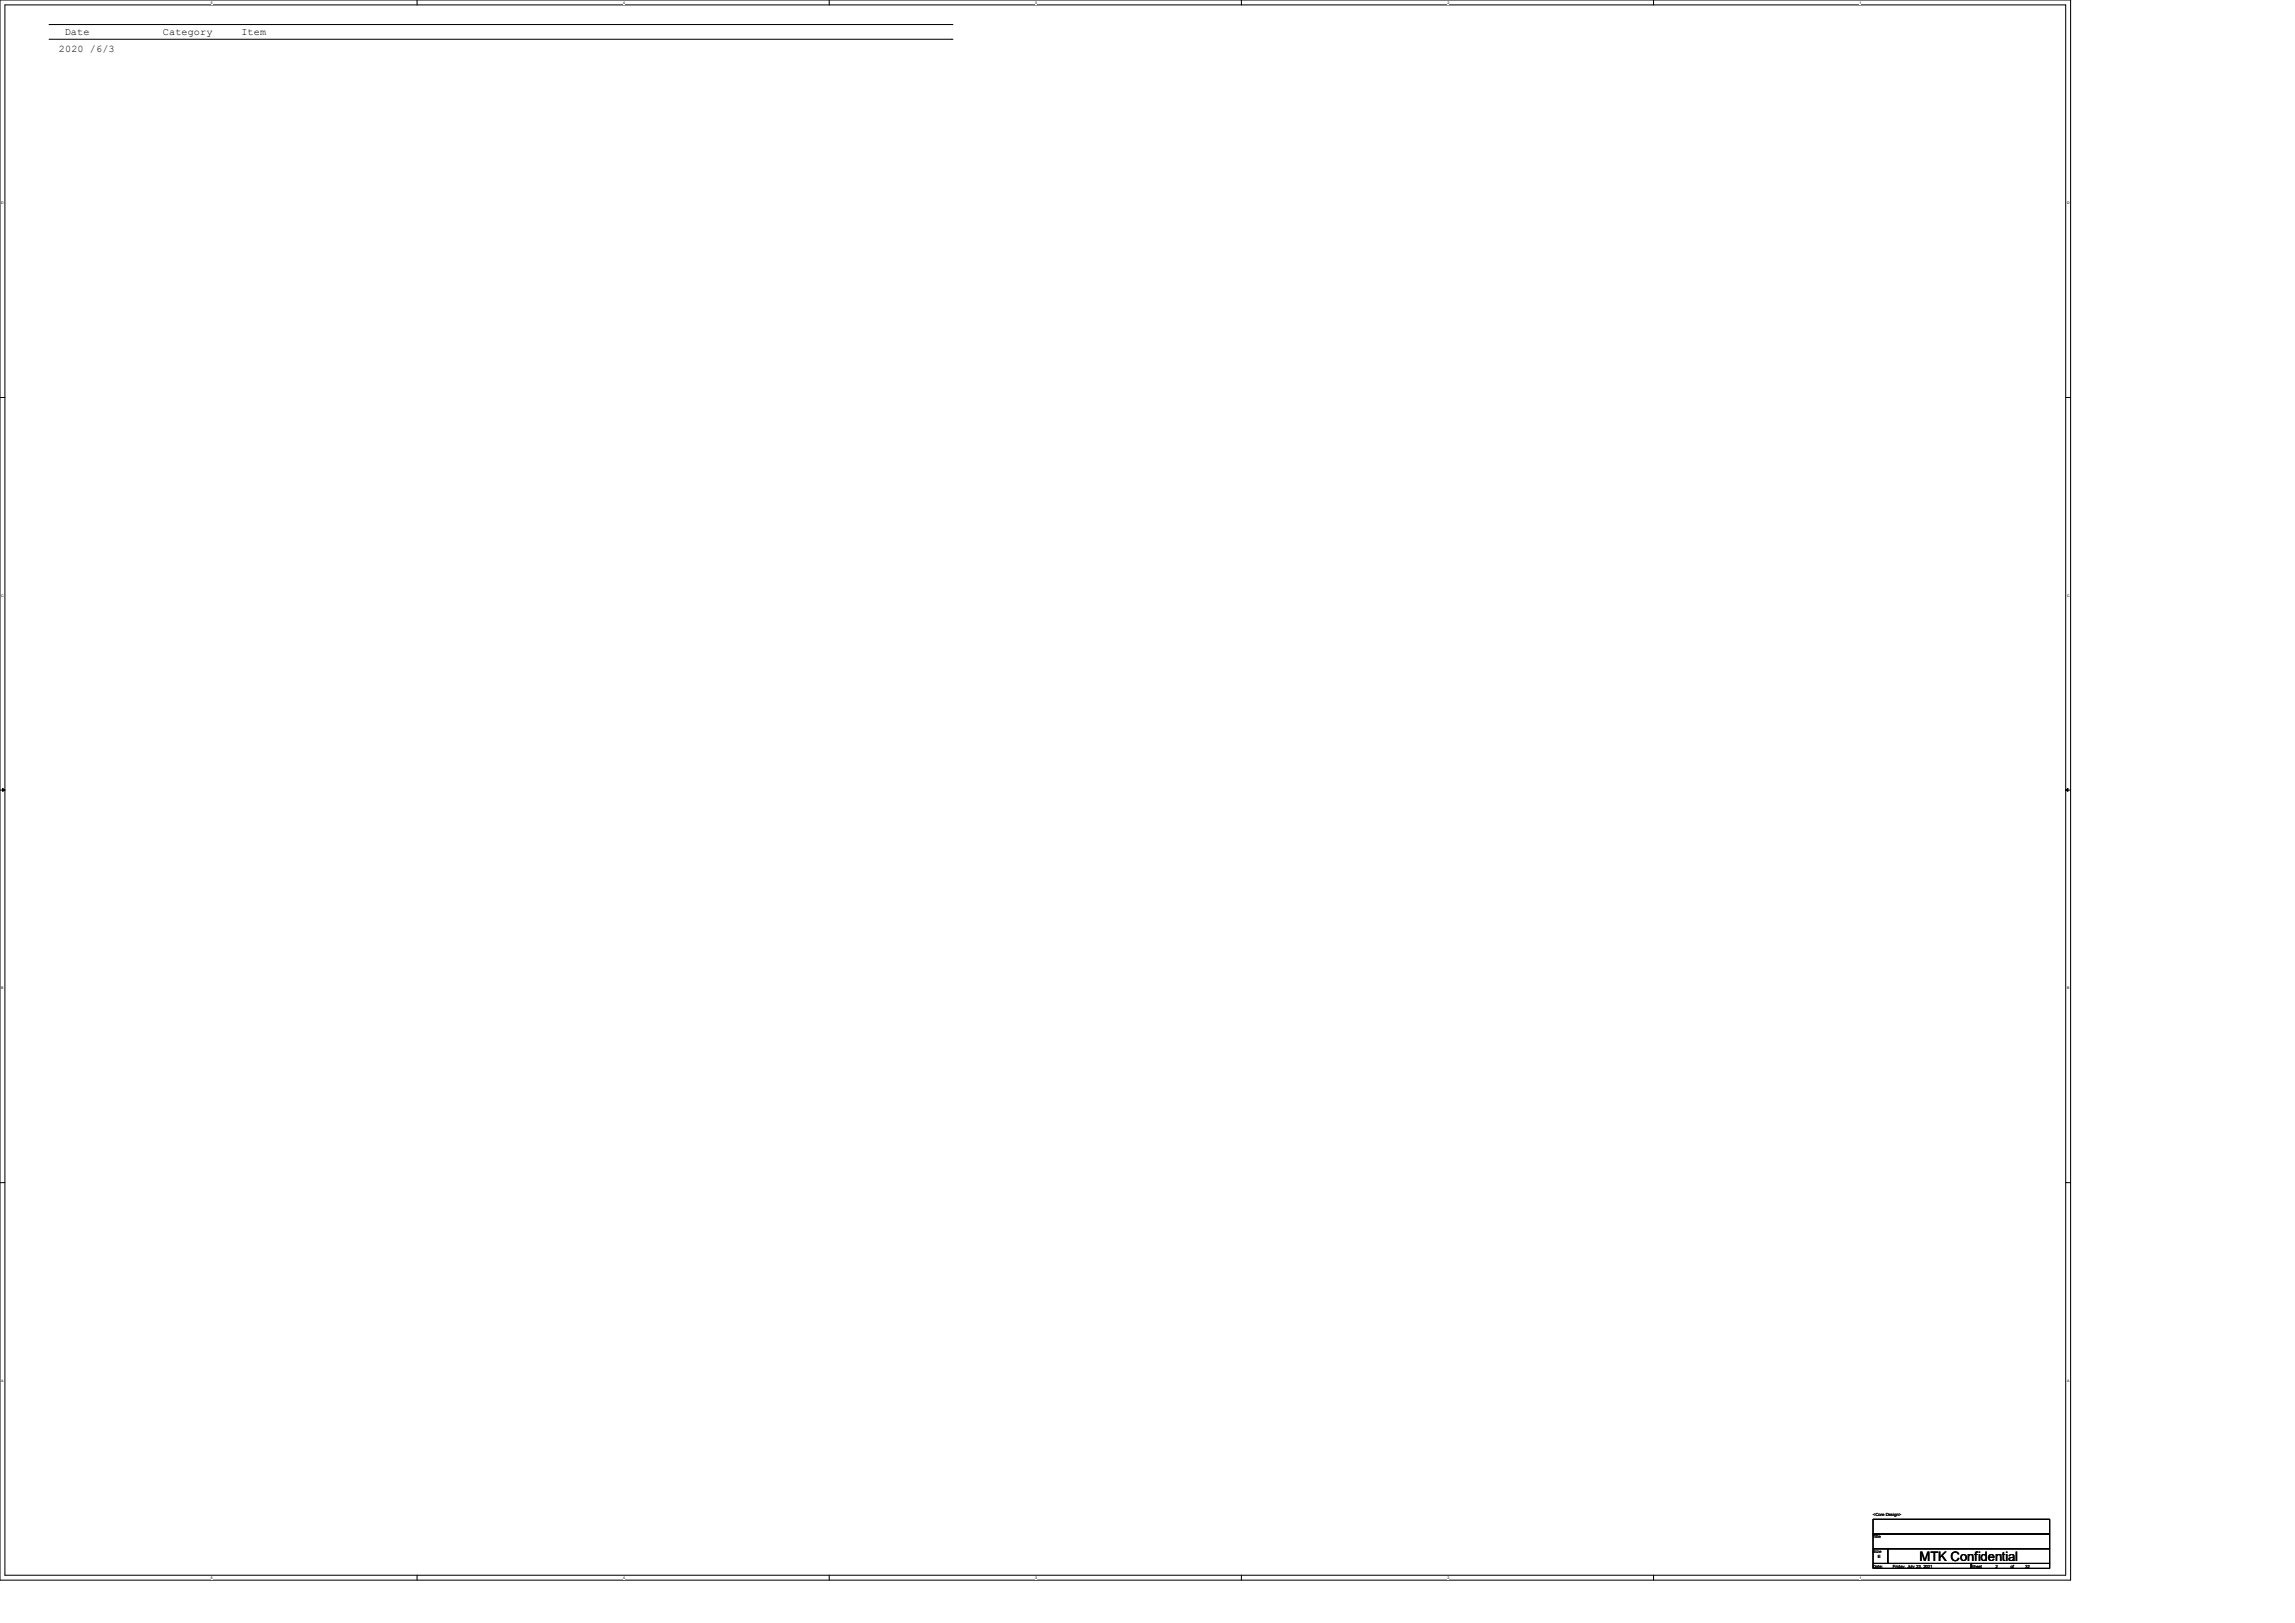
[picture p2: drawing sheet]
<svg xmlns="http://www.w3.org/2000/svg" width="297mm" height="210mm" viewBox="0 0 297 210" stroke-linecap="round" stroke-linejoin="round" font-family="sans-serif">
<defs><g id="words">
<text font-size="1.7" x="248.4" y="202">MTK Confidential</text>
<g font-size="1.3">
<text x="8.4" y="4.5">Date</text>
<text x="21.1" y="4.5">Category</text>
<text x="31.2" y="4.5">Item</text>
<text x="7.6" y="6.8">2020 /6/3</text>
</g>
<g font-size=".6">
<text x="242.4" y="196.2">&lt;Core Design&gt;</text>
<text x="242.4" y="199.1">Title</text>
<text x="242.4" y="201">Size</text>
<text x="242.4" y="202.9">Date:</text>
<text x="243" y="201.6">E</text>
<text x="245" y="202.9">Friday, July 23, 2021</text>
<text x="255.1" y="202.9">Sheet</text>
<text x="258.3" y="202.9">2</text>
<text x="260.2" y="202.9">of</text>
<text x="262.1" y="202.9">32</text>
</g>
<g font-size=".5">
<text x="27.3" y=".5">5</text>
<text x="80.6" y=".5">4</text>
<text x="134" y=".5">3</text>
<text x="187.3" y=".5">2</text>
<text x="240.7" y=".5">1</text>
<text x=".2" y="26.4">D</text>
<text x="267.5" y="26.4">D</text>
<text x=".2" y="77.2">C</text>
<text x="267.5" y="77.2">C</text>
<text x=".2" y="128">B</text>
<text x="267.5" y="128">B</text>
<text x=".2" y="178.8">A</text>
<text x="267.5" y="178.8">A</text>
<text x="27.3" y="204.3">5</text>
<text x="80.6" y="204.3">4</text>
<text x="134" y="204.3">3</text>
<text x="187.3" y="204.3">2</text>
<text x="240.7" y="204.3">1</text>
</g>
</g></defs>
<path d="M0 0h268v204.5h-268zM.6 .6h266.7v203.2h-266.7z" fill="none" stroke="#000" stroke-width=".13"/>
<g fill="#fff">
<path d="M27.3 .1h.2v.5h-.2z"/>
<path d="M27.3 203.9h.2v.5h-.2z"/>
</g>
<path d="M54 0v.6M54 203.8v.7" fill="none" stroke="#000" stroke-width=".13"/>
<g fill="#fff">
<path d="M80.6 .1h.3v.5h-.3z"/>
<path d="M80.6 203.9h.3v.5h-.3z"/>
</g>
<path d="M107.3 0v.6M107.3 203.8v.7" fill="none" stroke="#000" stroke-width=".13"/>
<g fill="#fff">
<path d="M134 .1h.2v.5h-.2z"/>
<path d="M134 203.9h.2v.5h-.2z"/>
</g>
<path d="M160.7 0v.6M160.7 203.8v.7" fill="none" stroke="#000" stroke-width=".13"/>
<g fill="#fff">
<path d="M187.3 .1h.2v.5h-.2z"/>
<path d="M187.3 203.9h.2v.5h-.2z"/>
</g>
<path d="M214 0v.6M214 203.8v.7" fill="none" stroke="#000" stroke-width=".13"/>
<g fill="#fff">
<path d="M240.7 .1h.2v.5h-.2z"/>
<path d="M240.7 203.9h.2v.5h-.2z"/>
<path d="M.2 26h.3v.5h-.3z"/>
<path d="M267.5 26h.3v.5h-.3z"/>
<path d="M.2 76.8h.3v.5h-.3z"/>
<path d="M267.5 76.8h.3v.5h-.3z"/>
</g>
<path d="M0 51.4h.6M267.3 51.4h.7" fill="none" stroke="#000" stroke-width=".13"/>
<g fill="#fff">
<path d="M.2 127.6h.2v.5h-.2z"/>
<path d="M267.5 127.6h.3v.5h-.3z"/>
</g>
<path d="M0 102.2h.6M267.3 102.2h.7" fill="none" stroke="#000" stroke-width=".13"/>
<path d="M.3 102l.3 .2-.3 .2zM267.3 102.2l.3-.2v.4z" fill="#000" stroke="#000" stroke-width=".13"/>
<g fill="#fff">
<path d="M.2 178.4h.3v.5h-.3z"/>
<path d="M267.5 178.4h.3v.5h-.3z"/>
</g>
<path d="M6.3 3.2h116.9M6.3 5.1h116.9M123.2 3.2h.1M123.2 5.1h.1M0 153h.6M267.3 153h.7M242.4 196.6h22.9v1.9h-22.9zM242.4 198.5h22.9v1.9h-22.9zM242.4 202.3h12.7v.6h-12.7zM242.4 200.4h1.9v1.9h-1.9zM244.3 200.4h21v1.9h-21zM255.1 202.3h10.2v.6h-10.2z" fill="none" stroke="#000" stroke-width=".13"/>
<use href="#words"/>
</svg>
